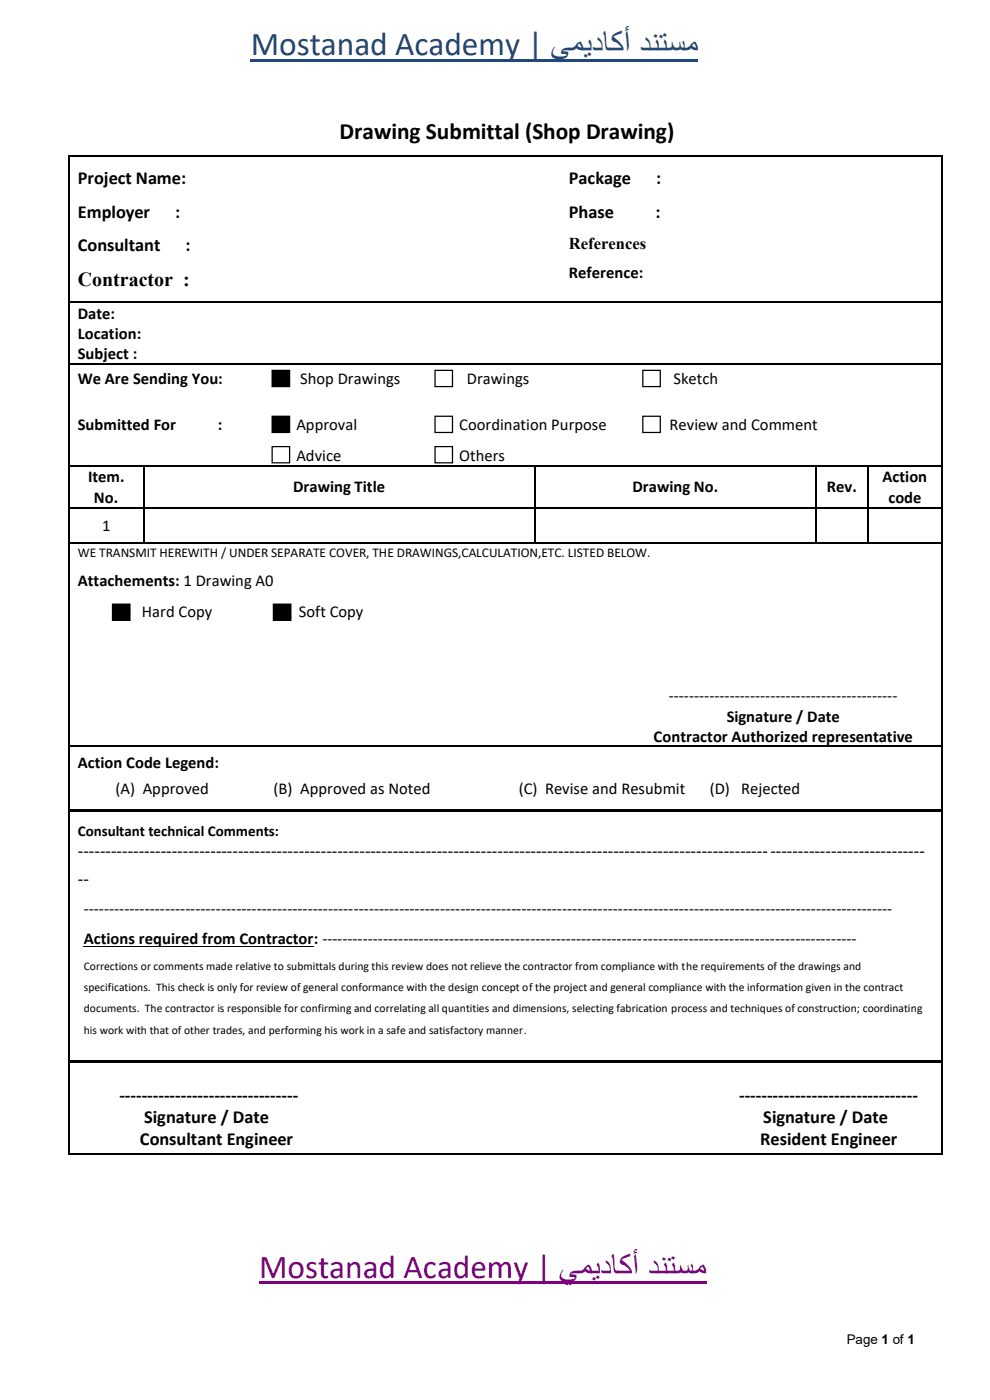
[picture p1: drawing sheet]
<svg xmlns="http://www.w3.org/2000/svg" width="210mm" height="297mm" viewBox="0 0 210 297" stroke-linecap="round" stroke-linejoin="round" font-family="sans-serif">
<defs><g id="words">
<text font-size="7.1" fill="#1f497d" x="53.2" y="11.8">Mostanad Academy | يميداكأ دنتسم</text>
<text font-size="7.1" fill="#800080" x="55" y="271.1">Mostanad Academy | يميداكأ دنتسم</text>
<text font-size="5" x="72" y="29.6">Drawing Submittal (Shop Drawing)</text>
<text font-size="4.2" x="16.5" y="60.6">Contractor :</text>
<g font-size="3.9">
<text x="16.5" y="39.1">Project Name:</text>
<text x="120.7" y="39.1">Package</text>
<text x="139.2" y="39.1">:</text>
<text x="16.5" y="46.2">Employer</text>
<text x="37.1" y="46.2">:</text>
<text x="120.7" y="46.2">Phase</text>
<text x="139" y="46.2">:</text>
<text x="16.5" y="53.3">Consultant</text>
<text x="39.3" y="53.3">:</text>
<text x="25.3" y="233.5">--------------------------------</text>
<text x="156.8" y="233.5">--------------------------------</text>
<text x="30.6" y="238.2">Signature / Date</text>
<text x="161.9" y="238.2">Signature / Date</text>
<text x="29.7" y="243">Consultant Engineer</text>
<text x="161.3" y="243">Resident Engineer</text>
</g>
<g font-size="3.5">
<text x="120.7" y="52.9">References</text>
<text x="120.7" y="59.1">Reference:</text>
<text x="16.5" y="67.7">Date:</text>
<text x="16.5" y="71.9">Location:</text>
<text x="16.5" y="76.2">Subject :</text>
<text x="16.5" y="81.5">We Are Sending You:</text>
<text x="63.7" y="81.5">Shop Drawings</text>
<text x="99" y="81.5">Drawings</text>
<text x="142.9" y="81.5">Sketch</text>
<text x="16.5" y="91.2">Submitted For</text>
<text x="46.2" y="91.2">:</text>
<text x="62.9" y="91.2">Approval</text>
<text x="97.4" y="91.2">Coordination Purpose</text>
<text x="142.1" y="91.2">Review and Comment</text>
<text x="62.9" y="97.7">Advice</text>
<text x="97.4" y="97.7">Others</text>
<text x="18.7" y="102.3">Item.</text>
<text x="19.9" y="106.6">No.</text>
<text x="62.2" y="104.5">Drawing Title</text>
<text x="134.2" y="104.5">Drawing No.</text>
<text x="175.4" y="104.5">Rev.</text>
<text x="187.2" y="102.3">Action</text>
<text x="188.5" y="106.6">code</text>
<text x="21.6" y="112.7">1</text>
<text x="16.5" y="124.4">Attachements: 1 Drawing A0</text>
<text x="30.1" y="130.8">Hard Copy</text>
<text x="63.4" y="130.8">Soft Copy</text>
<text x="141.9" y="148.8">---------------------------------------------</text>
<text x="154.2" y="153.1">Signature / Date</text>
<text x="138.7" y="157.4">Contractor Authorized representative</text>
<text x="16.5" y="162.9">Action Code Legend:</text>
<text x="24.5" y="168.5">(A) Approved</text>
<text x="58" y="168.5">(B) Approved as Noted</text>
<text x="110" y="168.5">(C) Revise and Resubmit</text>
<text x="150.6" y="168.5">(D) Rejected</text>
<text x="16.5" y="181.6">---------------------------------------------------------------------------------------------------------------------------------------------------------</text>
<text x="16.5" y="187.6">--</text>
<text x="17.8" y="193.8">---------------------------------------------------------------------------------------------------------------------------------------------------------------</text>
<text x="17.8" y="200.3">Actions required from Contractor: ---------------------------------------------------------------------------------------------------------</text>
</g>
<text font-size="3.2" x="16.5" y="177.4">Consultant technical Comments:</text>
<g font-size="2.8">
<text x="16.5" y="118.1">WE TRANSMIT HEREWITH / UNDER SEPARATE COVER, THE DRAWINGS,CALCULATION,ETC. LISTED BELOW.</text>
<text x="179.6" y="285.2">Page 1 of 1</text>
</g>
<g font-size="2.5">
<text x="17.8" y="205.7">Corrections or comments made relative to submittals during this review does not relieve the contractor from compliance with the requirements of the drawings and</text>
<text x="17.8" y="210.3">specifications. This check is only for review of general conformance with the design concept of the project and general compliance with the information given in the contract</text>
<text x="17.8" y="214.8">documents. The contractor is responsible for confirming and correlating all quantities and dimensions, selecting fabrication process and techniques of construction; coordinating</text>
<text x="17.8" y="219.3">his work with that of other trades, and performing his work in a safe and satisfactory manner.</text>
</g>
</g></defs>
<path d="M53.2 12.6h94.8v.4h-94.8z" fill-rule="evenodd" fill="#1f497d"/>
<path d="M55 271.9h94.8v.5h-94.8z" fill-rule="evenodd" fill="#800080"/>
<g fill="#000">
<path d="M14.5 33h.2v.2h-.2z" fill-rule="evenodd"/>
<path d="M14.5 33h.2v.2h-.2z" fill-rule="evenodd"/>
<path d="M118.8 33h.2v.2h-.2z" fill-rule="evenodd"/>
<path d="M199.7 33h.3v.2h-.3z" fill-rule="evenodd"/>
<path d="M199.7 33h.3v.2h-.3z" fill-rule="evenodd"/>
<path d="M14.5 64h.2v.3h-.2z" fill-rule="evenodd"/>
<path d="M14.5 77.2h.2v.2h-.2z" fill-rule="evenodd"/>
<path d="M56.1 77.2h.3v.2h-.3z" fill-rule="evenodd"/>
<path d="M91.5 77.2h.3v.2h-.3z" fill-rule="evenodd"/>
<path d="M118.8 64h.2v.3h-.2z" fill-rule="evenodd"/>
<path d="M135.3 77.2h.3v.2h-.3z" fill-rule="evenodd"/>
<path d="M199.7 64h.3v.3h-.3z" fill-rule="evenodd"/>
<path d="M199.7 77.2h.3v.2h-.3z" fill-rule="evenodd"/>
<path d="M14.5 98.7h.2v.2h-.2z" fill-rule="evenodd"/>
<path d="M30.4 98.7h.2v.2h-.2z" fill-rule="evenodd"/>
<path d="M56.1 98.7h.3v.2h-.3z" fill-rule="evenodd"/>
<path d="M91.5 98.7h.3v.2h-.3z" fill-rule="evenodd"/>
<path d="M113.4 98.7h.2v.2h-.2z" fill-rule="evenodd"/>
<path d="M135.3 98.7h.3v.2h-.3z" fill-rule="evenodd"/>
<path d="M173 98.7h.3v.2h-.3z" fill-rule="evenodd"/>
<path d="M184 98.7h.2v.2h-.2z" fill-rule="evenodd"/>
<path d="M199.7 98.7h.3v.2h-.3z" fill-rule="evenodd"/>
<path d="M14.5 107.5h.2v.3h-.2z" fill-rule="evenodd"/>
<path d="M14.5 115.2h.2v.2h-.2z" fill-rule="evenodd"/>
<path d="M30.4 107.5h.2v.3h-.2z" fill-rule="evenodd"/>
<path d="M30.4 115.2h.2v.2h-.2z" fill-rule="evenodd"/>
<path d="M113.4 107.5h.2v.3h-.2z" fill-rule="evenodd"/>
<path d="M113.4 115.2h.2v.2h-.2z" fill-rule="evenodd"/>
<path d="M173 107.5h.3v.3h-.3z" fill-rule="evenodd"/>
<path d="M173 115.2h.3v.2h-.3z" fill-rule="evenodd"/>
<path d="M184 107.5h.2v.3h-.2z" fill-rule="evenodd"/>
<path d="M184 115.2h.2v.2h-.2z" fill-rule="evenodd"/>
<path d="M199.7 107.5h.3v.3h-.3z" fill-rule="evenodd"/>
<path d="M199.7 115.2h.3v.2h-.3z" fill-rule="evenodd"/>
<path d="M14.5 158.2h.2v.2h-.2z" fill-rule="evenodd"/>
<path d="M78.1 158.2h.3v.2h-.3z" fill-rule="evenodd"/>
<path d="M124.2 158.2h.2v.2h-.2z" fill-rule="evenodd"/>
<path d="M199.7 158.2h.3v.2h-.3z" fill-rule="evenodd"/>
<path d="M14.5 170.3h.2v1.4h-.2z" fill-rule="evenodd"/>
<path d="M14.5 171.7h.2v.6h-.2z" fill-rule="evenodd"/>
<path d="M14.7 171.7h52.5v.5h-52.5z" fill-rule="evenodd"/>
<path d="M67.2 171.7h.6v.5h-.6z" fill-rule="evenodd"/>
<path d="M67.8 171.7h68.5v.5h-68.5z" fill-rule="evenodd"/>
<path d="M136.3 171.7h.5v.5h-.5z" fill-rule="evenodd"/>
<path d="M136.8 171.7h62.9v.5h-62.9z" fill-rule="evenodd"/>
<path d="M199.7 170.3h.3v1.4h-.3z" fill-rule="evenodd"/>
<path d="M199.7 171.7h.3v.6h-.3z" fill-rule="evenodd"/>
<path d="M14.5 225h.2v.5h-.2z" fill-rule="evenodd"/>
<path d="M14.7 225h97.3v.5h-97.3z" fill-rule="evenodd"/>
<path d="M112 225h.5v.5h-.5z" fill-rule="evenodd"/>
<path d="M112.5 225h23.8v.5h-23.8z" fill-rule="evenodd"/>
<path d="M136.3 225h.5v.5h-.5z" fill-rule="evenodd"/>
<path d="M136.8 225h62.9v.5h-62.9z" fill-rule="evenodd"/>
<path d="M199.7 225h.3v.5h-.3z" fill-rule="evenodd"/>
<path d="M14.5 244.7h.2v.3h-.2z" fill-rule="evenodd"/>
<path d="M14.5 244.7h.2v.3h-.2z" fill-rule="evenodd"/>
<path d="M199.7 244.7h.3v.3h-.3z" fill-rule="evenodd"/>
<path d="M199.7 244.7h.3v.3h-.3z" fill-rule="evenodd"/>
</g>
<g fill="none" stroke="#000" stroke-width=".25">
<path d="M14.6 33.2v30.8M14.7 33.1h104.1M119 33.1h80.7M199.9 33.2v30.8M14.6 64.3v12.9M14.6 77.4v21.3M14.7 64.1h104.1M14.7 77.3h41.4M56.4 77.3h35.1M91.8 77.3h43.5M119 64.1h80.7M135.6 77.3h64.1"/>
<path d="M199.9 64.3v12.9M199.9 77.4v21.3M14.6 98.9v8.6M14.7 98.8h15.7M30.5 98.9v8.6M30.6 98.8h25.5M56.4 98.8h35.1M91.8 98.8h21.6M113.5 98.9v8.6M113.6 98.8h21.7M135.6 98.8h37.4M173.1 98.9v8.6"/>
<path d="M173.3 98.8h10.7M184.1 98.9v8.6M184.2 98.8h15.5M199.9 98.9v8.6M14.6 107.8v7.4M14.6 115.4v42.8M14.7 107.7h15.7M14.7 115.3h15.7M30.5 107.8v7.4M30.6 107.7h82.8M30.6 115.3h82.8M113.5 107.8v7.4"/>
<path d="M113.6 107.7h59.4M113.6 115.3h59.4M173.1 107.8v7.4M173.3 107.7h10.7M173.3 115.3h10.7M184.1 107.8v7.4M184.2 107.7h15.5M184.2 115.3h15.5M199.9 107.8v7.4M199.9 115.4v42.8M14.6 158.4v11.9M14.7 158.3h63.4"/>
<path d="M78.4 158.3h45.8M124.4 158.3h75.3M199.9 158.4v11.9M14.6 172.3v52.7M199.9 172.3v52.7M14.6 225.5v19.2M199.9 225.5v19.2M14.7 244.8h185"/>
</g>
<path d="M17.8 200.8h48.8" fill="none" stroke="#000" stroke-width=".21"/>
<path d="M57.7 94.7h3.7v3.5h-3.7z" fill-rule="evenodd" fill="#fff"/>
<path d="M57.7 94.7h3.7v3.5h-3.7z" fill="none" stroke="#000" stroke-width=".26"/>
<path d="M92.3 94.7h3.7v3.5h-3.7z" fill-rule="evenodd" fill="#fff"/>
<path d="M57.7 88.3h3.7v3.5h-3.7zM92.3 94.7h3.7v3.5h-3.7z" fill="none" stroke="#000" stroke-width=".26"/>
<path d="M57.7 88.3h3.7v3.5h-3.7z" fill-rule="evenodd" fill="#000"/>
<path d="M92.3 88.3h3.7v3.5h-3.7z" fill-rule="evenodd" fill="#fff"/>
<path d="M92.3 88.3h3.7v3.5h-3.7z" fill="none" stroke="#000" stroke-width=".26"/>
<path d="M136.4 88.3h3.7v3.5h-3.7z" fill-rule="evenodd" fill="#fff"/>
<path d="M57.7 78.6h3.7v3.4h-3.7zM136.4 88.3h3.7v3.5h-3.7z" fill="none" stroke="#000" stroke-width=".26"/>
<path d="M57.7 78.6h3.7v3.4h-3.7z" fill-rule="evenodd" fill="#000"/>
<path d="M92.3 78.6h3.7v3.4h-3.7z" fill-rule="evenodd" fill="#fff"/>
<path d="M92.3 78.6h3.7v3.4h-3.7z" fill="none" stroke="#000" stroke-width=".26"/>
<path d="M136.4 78.6h3.7v3.4h-3.7z" fill-rule="evenodd" fill="#fff"/>
<path d="M136.4 78.6h3.7v3.4h-3.7zM23.9 128.2h3.7v3.4h-3.7zM58 128.2h3.7v3.4h-3.7z" fill="none" stroke="#000" stroke-width=".26"/>
<g fill="#000">
<path d="M23.9 128.2h3.7v3.4h-3.7z" fill-rule="evenodd"/>
<path d="M58 128.2h3.7v3.4h-3.7z" fill-rule="evenodd"/>
</g>
<use href="#words"/>
</svg>
